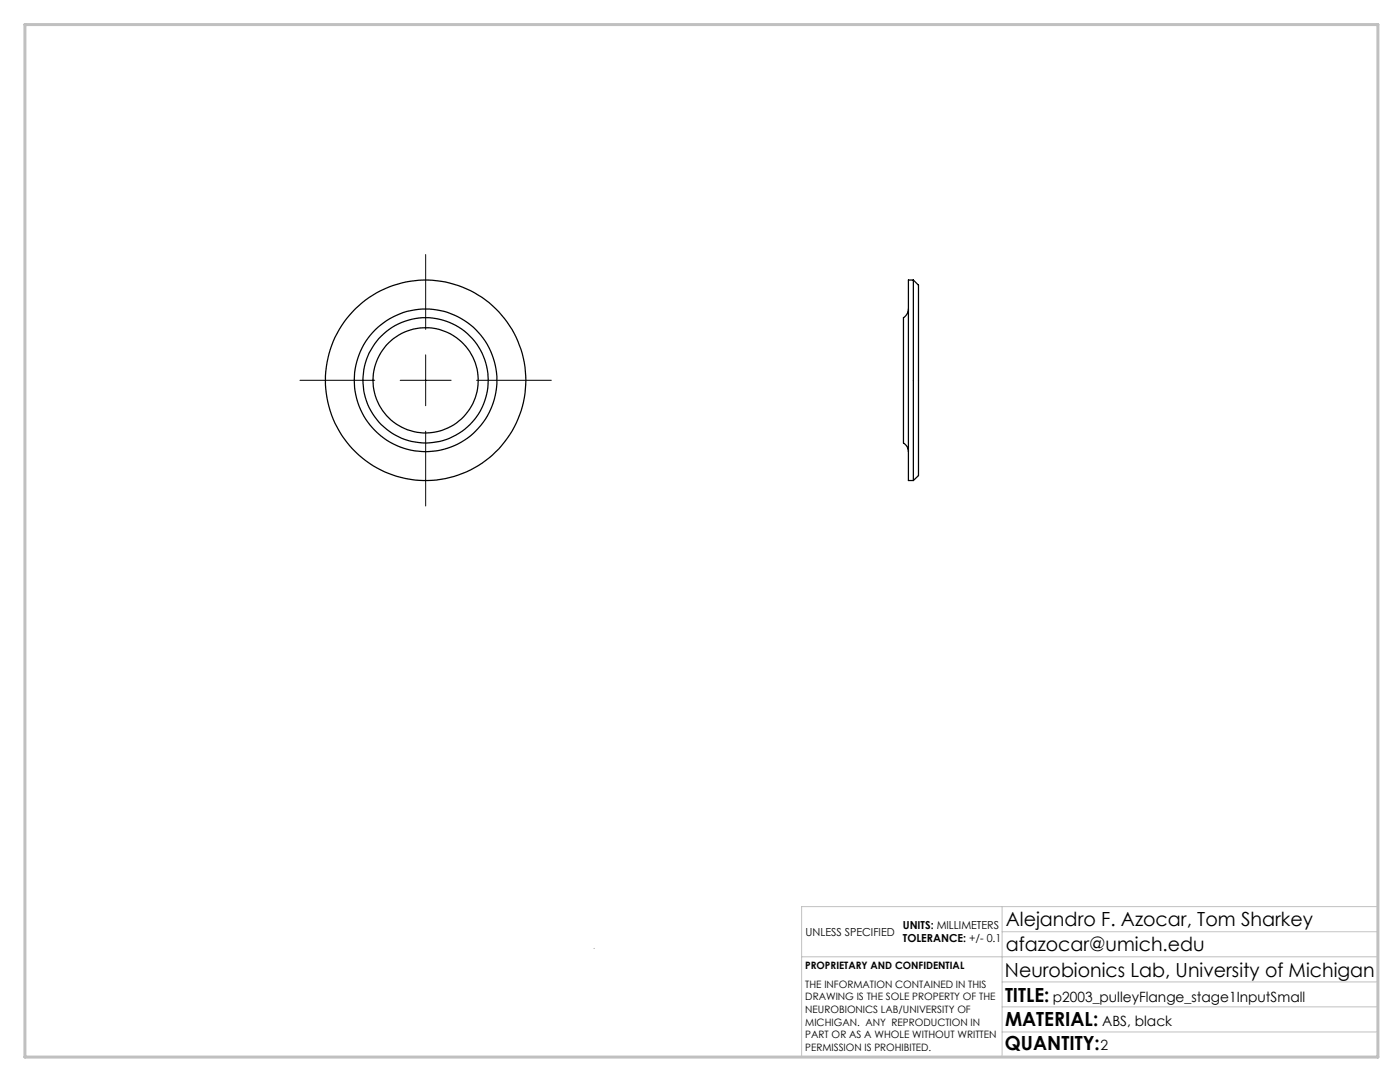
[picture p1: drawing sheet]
<svg xmlns="http://www.w3.org/2000/svg" width="279mm" height="216mm" viewBox="0 0 279 216" stroke-linecap="round" stroke-linejoin="round" font-family="sans-serif">
<defs><g id="words">
<g font-size="3.9">
<text x="200.7" y="184.8">Alejandro F. Azocar, Tom Sharkey</text>
<text x="200.7" y="189.8">afazocar@umich.edu</text>
<text x="200.6" y="194.9">Neurobionics Lab, University of Michigan</text>
<text x="200.6" y="199.8">TITLE:</text>
<text x="200.6" y="209.5">QUANTITY:</text>
<text x="200.6" y="204.6">MATERIAL:</text>
</g>
<g font-size="2.8">
<text x="210.1" y="199.8">p2003_pulleyFlange_stage1InputSmall</text>
<text x="219.7" y="209.5">2</text>
<text x="220" y="204.6">ABS, black</text>
</g>
<g font-size="2.2">
<text x="180.2" y="185.3">UNITS: MILLIMETERS</text>
<text x="160.8" y="186.8">UNLESS SPECIFIED</text>
<text x="180.2" y="188">TOLERANCE: +/- 0.1</text>
</g>
<g font-size="2">
<text x="160.7" y="193.4">PROPRIETARY AND CONFIDENTIAL</text>
<text x="160.7" y="197.1">THE INFORMATION CONTAINED IN THIS</text>
<text x="160.7" y="199.6">DRAWING IS THE SOLE PROPERTY OF THE</text>
<text x="160.7" y="202.1">NEUROBIONICS LAB/UNIVERSITY OF</text>
<text x="160.7" y="204.6">MICHIGAN. ANY REPRODUCTION IN</text>
<text x="160.7" y="207.2">PART OR AS A WHOLE WITHOUT WRITTEN</text>
<text x="160.7" y="209.7">PERMISSION IS PROHIBITED.</text>
</g>
</g></defs>
<path d="M84.9 50.8v14.9M59.9 75.9h14.9M79.9 75.9h10.1M84.9 70.8v10.2M95.1 75.9h14.9M84.9 86v15" fill="none" stroke="#000" stroke-width=".2"/>
<path d="M118.6 189.2v.1M160 190.9h115M200 185.9h75M200 180.9v30M200 195.9h75M275 180.9h-115v30M200 205.9h75M200 200.9h75" fill="none" stroke="#c0c0c0" stroke-width=".2"/>
<path d="M5 4.9h270v206h-270z" fill="none" stroke="#c0c0c0" stroke-width=".6"/>
<g fill="none" stroke="#000" stroke-width=".25">
<path d="M182.3 55.9l1 1v38l-1 1M182.3 55.9v40M182.3 55.9h-1v40h1M181.3 61.7a2.42 2.42 0 0 1-1 1.8v24a1.13 1.13 0 0 0 .6 1.4l.3 .5 .1 .7"/>
<circle cx="84.9" cy="75.9" r="12.5"/>
<circle cx="84.9" cy="75.9" r="14.2"/>
<circle cx="84.9" cy="75.9" r="10.5"/>
<circle cx="84.9" cy="75.9" r="20"/>
</g>
<use href="#words"/>
</svg>
